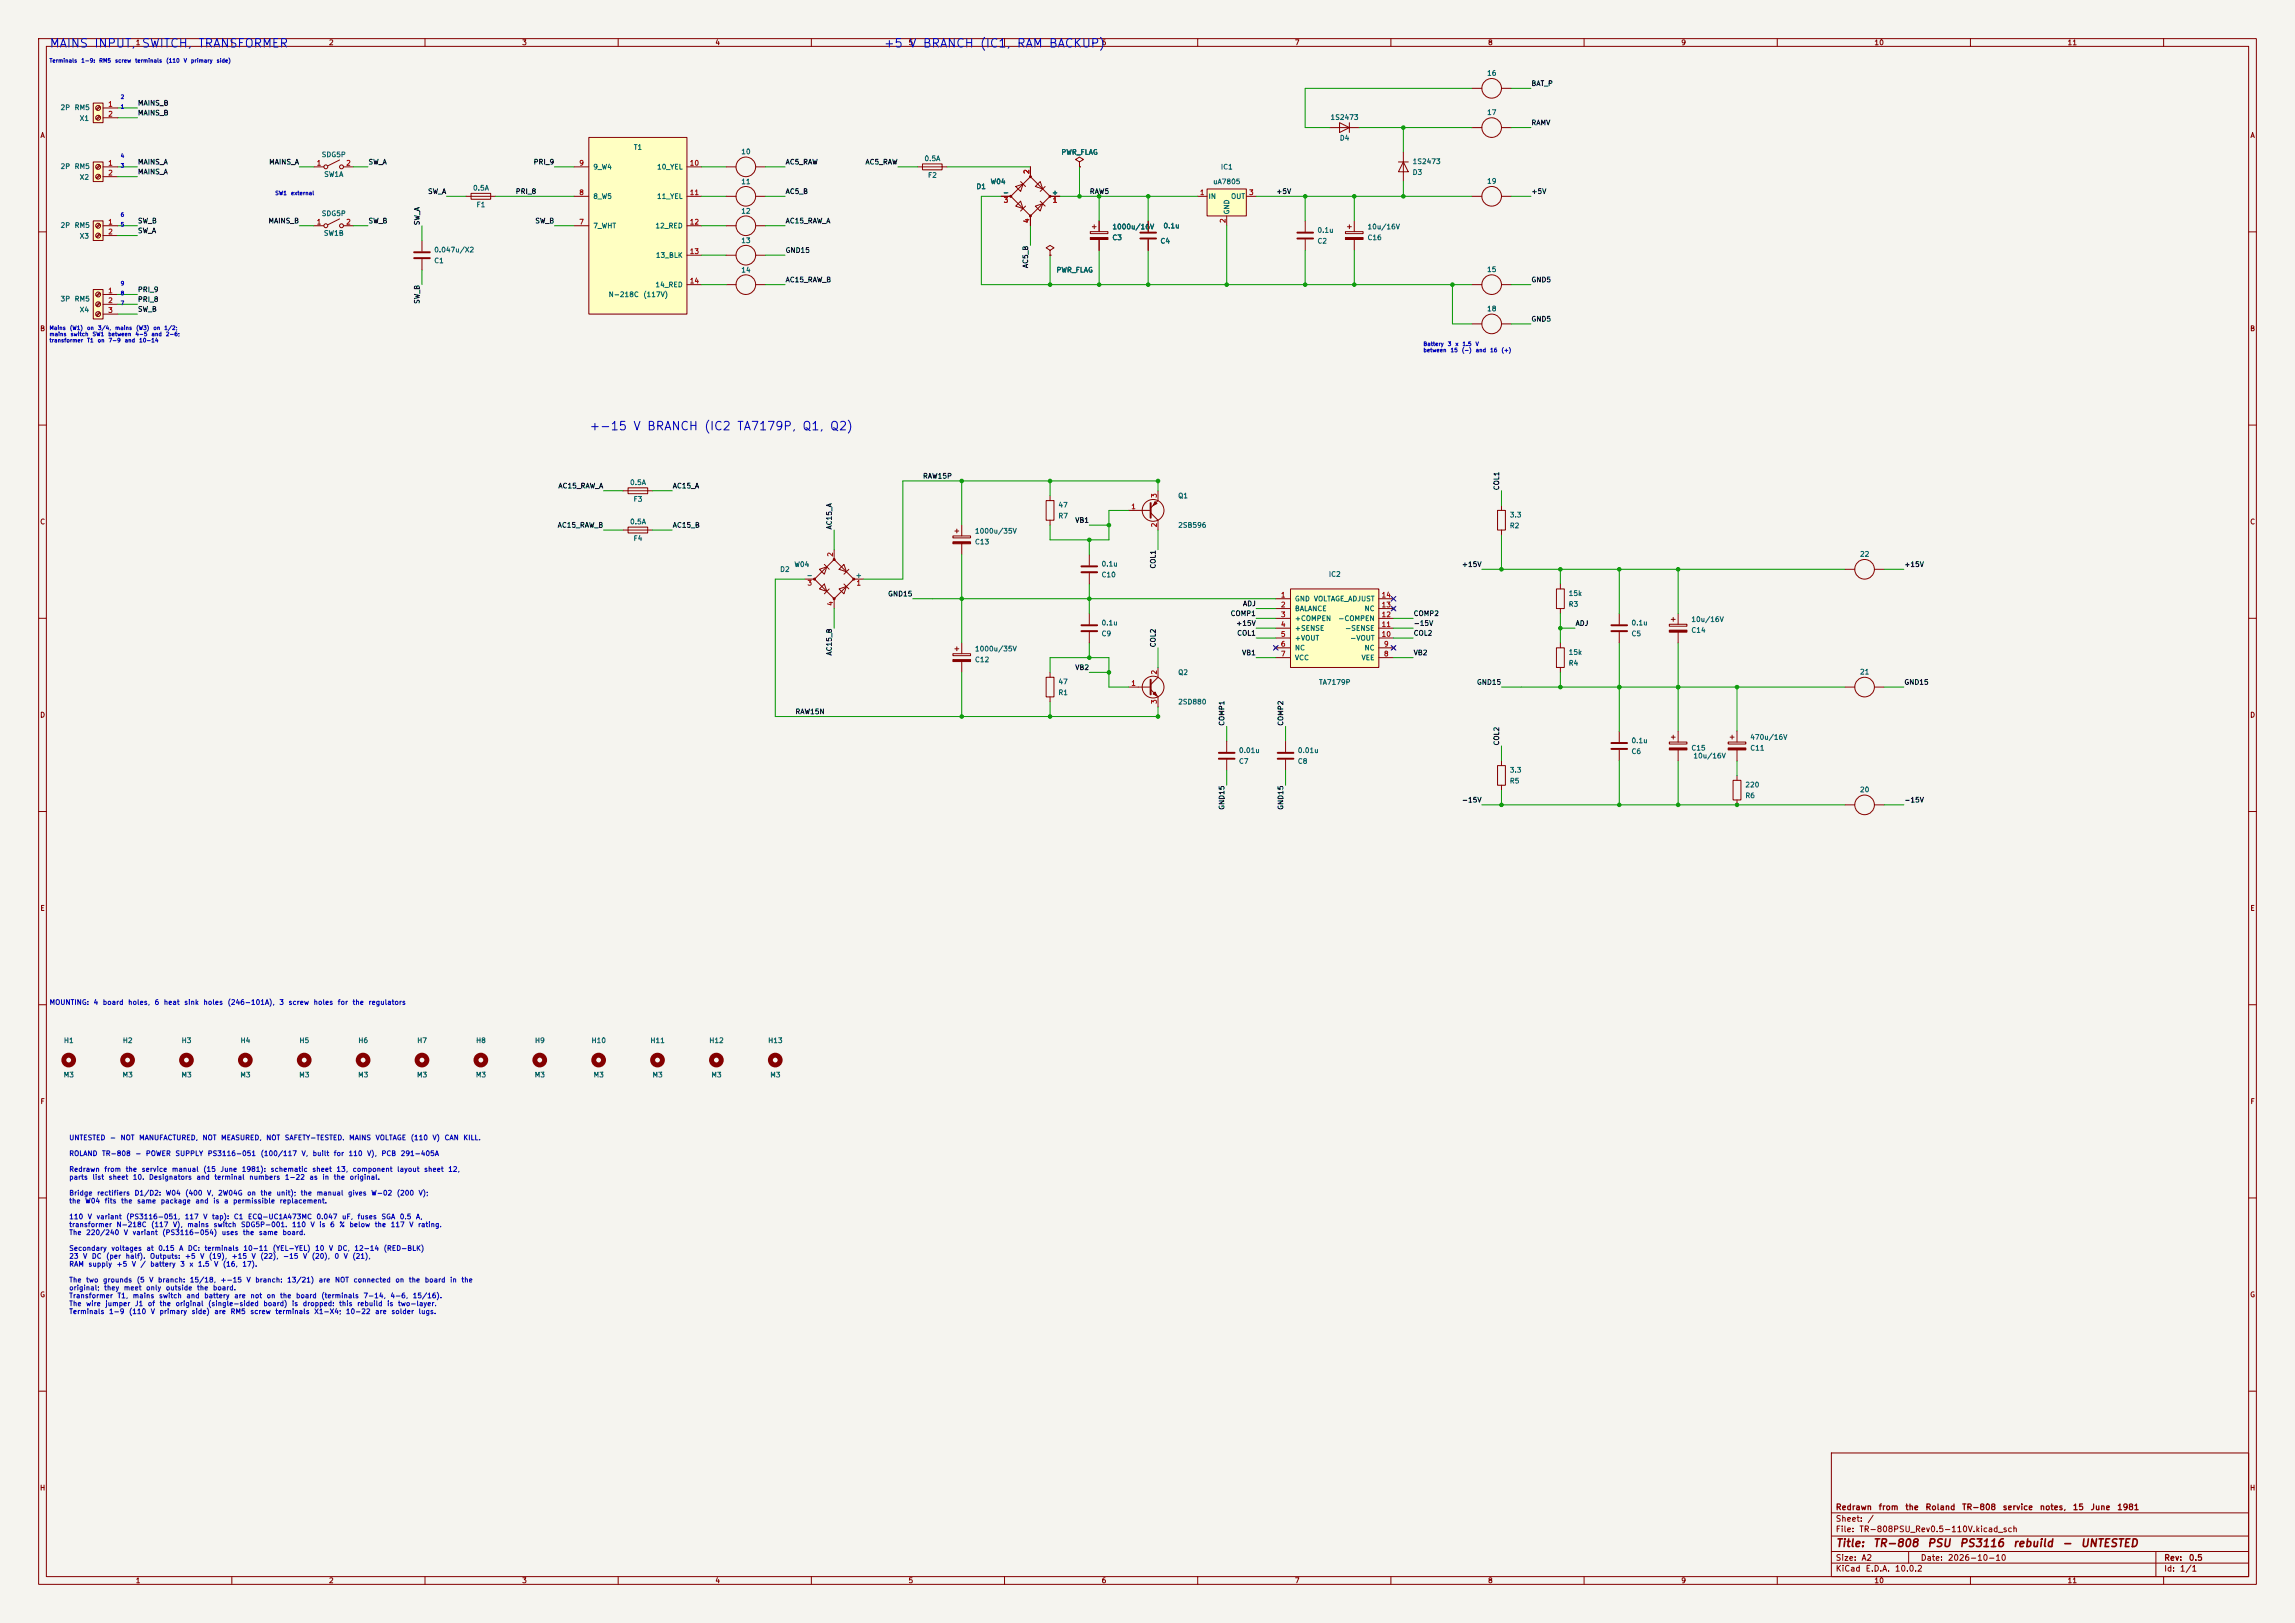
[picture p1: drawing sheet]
<svg xmlns="http://www.w3.org/2000/svg" width="594mm" height="420mm" viewBox="0 0 594 420" stroke-linecap="round" stroke-linejoin="round" font-family="sans-serif">
<defs><g id="words">
<g font-size="2.2" fill="#0000c2">
<text x="12.7" y="12.8">MAINS INPUT, SWITCH, TRANSFORMER</text>
<text x="228.6" y="12.8">+5 V BRANCH (IC1, RAM BACKUP)</text>
<text x="152.4" y="111.9">+-15 V BRANCH (IC2 TA7179P, Q1, Q2)</text>
</g>
<g font-size="2" fill="#840000">
<text x="475" y="400.8">Title:</text>
<text x="484.7" y="400.8">TR-808</text>
<text x="498.7" y="400.8">PSU</text>
<text x="507" y="400.8">PS3116</text>
<text x="520.9" y="400.8">rebuild</text>
<text x="533.6" y="400.8">-</text>
<text x="538.4" y="400.8">UNTESTED</text>
</g>
<g font-size="1.5" fill="#840000">
<text x="475" y="394.1">Sheet:</text>
<text x="475" y="391.1">Redrawn</text>
<text x="483.2" y="394.1">/</text>
<text x="486.1" y="391.1">from</text>
<text x="493" y="391.1">the</text>
<text x="498.2" y="391.1">Roland</text>
<text x="507.7" y="391.1">TR-808</text>
<text x="518.2" y="391.1">service</text>
<text x="527.8" y="391.1">notes,</text>
<text x="536.3" y="391.1">15</text>
<text x="540.9" y="391.1">June</text>
<text x="547.8" y="391.1">1981</text>
<text x="475" y="396.8">File:</text>
<text x="481.1" y="396.8">TR-808PSU_Rev0.5-110V.kicad_sch</text>
<text x="475" y="407">KiCad</text>
<text x="475" y="404.2">Size:</text>
<text x="481.7" y="404.2">A2</text>
<text x="482.7" y="407">E.D.A.</text>
<text x="490.3" y="407">10.0.2</text>
<text x="497" y="404.2">Date:</text>
<text x="504" y="404.2">2026-10-10</text>
<text x="560" y="404.2">Rev:</text>
<text x="560" y="407">Id:</text>
<text x="564.1" y="407">1/1</text>
<text x="566.4" y="404.2">0.5</text>
</g>
<g font-size="1.3" fill="#840000">
<text x="35" y="12">1</text>
<text x="85" y="12">2</text>
<text x="135" y="12">3</text>
<text x="185" y="12">4</text>
<text x="235" y="12">5</text>
<text x="285" y="12">6</text>
<text x="335" y="12">7</text>
<text x="385" y="12">8</text>
<text x="435" y="12">9</text>
<text x="485" y="12">10</text>
<text x="535" y="12">11</text>
<text x="10.3" y="36">A</text>
<text x="582.3" y="36">A</text>
<text x="10.3" y="86">B</text>
<text x="582.3" y="86">B</text>
<text x="10.3" y="136">C</text>
<text x="582.3" y="136">C</text>
<text x="10.3" y="186">D</text>
<text x="582.3" y="186">D</text>
<text x="10.3" y="236">E</text>
<text x="582.3" y="236">E</text>
<text x="10.3" y="286">F</text>
<text x="582.3" y="286">F</text>
<text x="10.3" y="336">G</text>
<text x="582.3" y="336">G</text>
<text x="10.2" y="386">H</text>
<text x="582.2" y="386">H</text>
<text x="35" y="410">1</text>
<text x="85" y="410">2</text>
<text x="135" y="410">3</text>
<text x="185" y="410">4</text>
<text x="235" y="410">5</text>
<text x="285" y="410">6</text>
<text x="335" y="410">7</text>
<text x="385" y="410">8</text>
<text x="435" y="410">9</text>
<text x="485" y="410">10</text>
<text x="535" y="410">11</text>
</g>
<g font-size="1.3" fill="#006464">
<text x="384.8" y="19.9">16</text>
<text x="15.5" y="28.8">2P</text>
<text x="19.2" y="28.8">RM5</text>
<text x="20.5" y="31.6">X1</text>
<text x="344.2" y="31.3">1S2473</text>
<text x="384.8" y="30.1">17</text>
<text x="83.1" y="41">SDG5P</text>
<text x="163.9" y="39.1">T1</text>
<text x="191.7" y="40.2">10</text>
<text x="239.1" y="42">0.5A</text>
<text x="274.6" y="40.3">PWR_FLAG</text>
<text x="346.6" y="36.7">D4</text>
<text x="15.5" y="44">2P</text>
<text x="19.2" y="44">RM5</text>
<text x="20.5" y="46.8">X2</text>
<text x="83.8" y="46.1">SW1A</text>
<text x="153.4" y="44.2">9_W4</text>
<text x="169.9" y="44.2">10_YEL</text>
<text x="191.7" y="48">11</text>
<text x="240" y="46.3">F2</text>
<text x="256.3" y="48">W04</text>
<text x="313.9" y="48">uA7805</text>
<text x="315.9" y="44.2">IC1</text>
<text x="365.5" y="45.6">D3</text>
<text x="365.5" y="42.8">1S2473</text>
<text x="384.8" y="47.8">19</text>
<text x="122.3" y="49.6">0.5A</text>
<text x="123.2" y="53.9">F1</text>
<text x="153.4" y="51.8">8_W5</text>
<text x="169.9" y="51.8">11_YEL</text>
<text x="252.6" y="49.2">D1</text>
<text x="259.5" y="50.8">-</text>
<text x="272.2" y="50.8">+</text>
<text x="312.7" y="51.8">IN</text>
<text x="318.5" y="51.8">OUT</text>
<text x="15.5" y="59.3">2P</text>
<text x="19.2" y="59.3">RM5</text>
<text x="83.1" y="56.2">SDG5P</text>
<text x="153.4" y="59.4">7_WHT</text>
<text x="169.5" y="59.4">12_RED</text>
<text x="191.7" y="55.6">12</text>
<text x="287.8" y="59.6">1000u/16V</text>
<text x="301" y="59.4">0.1u</text>
<text x="318.5" y="55.6" transform="rotate(-90 318.5 55.6)">GND</text>
<text x="353.8" y="59.6">10u/16V</text>
<text x="20.5" y="62.1">X3</text>
<text x="83.7" y="61.3">SW1B</text>
<text x="112.3" y="65.6">0.047u/X2</text>
<text x="191.7" y="63.2">13</text>
<text x="287.8" y="62.4">C3</text>
<text x="300.2" y="63.3">C4</text>
<text x="340.9" y="63.3">C2</text>
<text x="340.9" y="60.5">0.1u</text>
<text x="353.8" y="62.4">C16</text>
<text x="112.3" y="68.4">C1</text>
<text x="169.6" y="67">13_BLK</text>
<text x="191.7" y="70.8">14</text>
<text x="273.3" y="70.8">PWR_FLAG</text>
<text x="384.8" y="70.7">15</text>
<text x="157.4" y="77.2">N-218C</text>
<text x="166.4" y="77.2">(117V)</text>
<text x="169.5" y="74.6">14_RED</text>
<text x="15.5" y="78.3">3P</text>
<text x="19.2" y="78.3">RM5</text>
<text x="20.5" y="81.1">X4</text>
<text x="384.8" y="80.9">18</text>
<text x="162.9" y="125.8">0.5A</text>
<text x="163.8" y="130.1">F3</text>
<text x="273.8" y="131.7">47</text>
<text x="304.8" y="129.2">Q1</text>
<text x="162.9" y="136">0.5A</text>
<text x="273.8" y="134.5">R7</text>
<text x="304.8" y="136.9">2SB596</text>
<text x="390.6" y="137">R2</text>
<text x="390.6" y="134.2">3.3</text>
<text x="163.8" y="140.3">F4</text>
<text x="252.2" y="138.4">1000u/35V</text>
<text x="252.2" y="141.2">C13</text>
<text x="201.8" y="148.3">D2</text>
<text x="205.5" y="147">W04</text>
<text x="208.7" y="149.8">-</text>
<text x="221.4" y="149.8">+</text>
<text x="285" y="149.7">C10</text>
<text x="285" y="146.9">0.1u</text>
<text x="343.8" y="149.6">IC2</text>
<text x="481.3" y="144.4">22</text>
<text x="335" y="155.9">GND VOLTAGE_ADJUST</text>
<text x="405.9" y="154.5">15k</text>
<text x="335" y="158.5">BALANCE</text>
<text x="335" y="161">+COMPEN</text>
<text x="346.3" y="161">-COMPEN</text>
<text x="353.1" y="158.5">NC</text>
<text x="405.9" y="157.3">R3</text>
<text x="437.6" y="161.2">10u/16V</text>
<text x="285" y="164.9">C9</text>
<text x="285" y="162.1">0.1u</text>
<text x="335" y="163.5">+SENSE</text>
<text x="335" y="166.1">+VOUT</text>
<text x="348" y="163.5">-SENSE</text>
<text x="349.4" y="166.1">-VOUT</text>
<text x="422.1" y="164.9">C5</text>
<text x="422.1" y="162.1">0.1u</text>
<text x="437.6" y="164">C14</text>
<text x="252.2" y="168.9">1000u/35V</text>
<text x="252.2" y="171.7">C12</text>
<text x="335" y="168.6">NC</text>
<text x="335" y="171.2">VCC</text>
<text x="352.3" y="171.2">VEE</text>
<text x="353.1" y="168.6">NC</text>
<text x="405.9" y="172.6">R4</text>
<text x="405.9" y="169.8">15k</text>
<text x="273.8" y="177.4">47</text>
<text x="304.8" y="175">Q2</text>
<text x="341.3" y="177.5">TA7179P</text>
<text x="481.3" y="174.8">21</text>
<text x="273.8" y="180.2">R1</text>
<text x="304.8" y="182.6">2SD880</text>
<text x="452.9" y="191.7">470u/16V</text>
<text x="320.5" y="198">C7</text>
<text x="320.5" y="195.2">0.01u</text>
<text x="335.8" y="198">C8</text>
<text x="335.8" y="195.2">0.01u</text>
<text x="422.1" y="195.4">C6</text>
<text x="422.1" y="192.6">0.1u</text>
<text x="437.6" y="194.5">C15</text>
<text x="438.2" y="196.6">10u/16V</text>
<text x="452.9" y="194.5">C11</text>
<text x="390.6" y="203">R5</text>
<text x="390.6" y="200.2">3.3</text>
<text x="451.6" y="206.8">R6</text>
<text x="451.6" y="204">220</text>
<text x="481.3" y="205.3">20</text>
<text x="16.4" y="270.2">H1</text>
<text x="31.6" y="270.2">H2</text>
<text x="46.9" y="270.2">H3</text>
<text x="62.1" y="270.2">H4</text>
<text x="77.4" y="270.2">H5</text>
<text x="92.6" y="270.2">H6</text>
<text x="107.8" y="270.2">H7</text>
<text x="123.1" y="270.2">H8</text>
<text x="138.3" y="270.2">H9</text>
<text x="153" y="270.2">H10</text>
<text x="168.2" y="270.2">H11</text>
<text x="183.4" y="270.2">H12</text>
<text x="198.7" y="270.2">H13</text>
<text x="16.3" y="279.1">M3</text>
<text x="31.6" y="279.1">M3</text>
<text x="46.8" y="279.1">M3</text>
<text x="62.1" y="279.1">M3</text>
<text x="77.3" y="279.1">M3</text>
<text x="92.5" y="279.1">M3</text>
<text x="107.8" y="279.1">M3</text>
<text x="123" y="279.1">M3</text>
<text x="138.3" y="279.1">M3</text>
<text x="153.5" y="279.1">M3</text>
<text x="168.7" y="279.1">M3</text>
<text x="184" y="279.1">M3</text>
<text x="199.2" y="279.1">M3</text>
</g>
<g font-size="1.3" fill="#0f0f0f">
<text x="396.2" y="22.5">BAT_P</text>
<text x="35.6" y="27.6">MAINS_B</text>
<text x="35.6" y="30.2">MAINS_B</text>
<text x="396.2" y="32.7">RAMV</text>
<text x="35.6" y="45.4">MAINS_A</text>
<text x="35.6" y="42.9">MAINS_A</text>
<text x="69.5" y="42.9">MAINS_A</text>
<text x="95.2" y="42.9">SW_A</text>
<text x="138" y="42.9">PRI_9</text>
<text x="203.2" y="42.9">AC5_RAW</text>
<text x="223.9" y="42.9">AC5_RAW</text>
<text x="110.6" y="50.5">SW_A</text>
<text x="133.3" y="50.5">PRI_8</text>
<text x="203.2" y="50.5">AC5_B</text>
<text x="281.9" y="50.5">RAW5</text>
<text x="330.2" y="50.5">+5V</text>
<text x="396.2" y="50.5">+5V</text>
<text x="35.6" y="58.1">SW_B</text>
<text x="69.3" y="58.1">MAINS_B</text>
<text x="95.2" y="58.1">SW_B</text>
<text x="108.9" y="58.4" transform="rotate(-90 108.9 58.4)">SW_A</text>
<text x="138.4" y="58.1">SW_B</text>
<text x="203.2" y="58.1">AC15_RAW_A</text>
<text x="35.6" y="60.6">SW_A</text>
<text x="203.2" y="65.7">GND15</text>
<text x="266.4" y="69.5" transform="rotate(-90 266.4 69.5)">AC5_B</text>
<text x="35.6" y="75.9">PRI_9</text>
<text x="203.2" y="73.3">AC15_RAW_B</text>
<text x="396.2" y="73.3">GND5</text>
<text x="35.6" y="81">SW_B</text>
<text x="35.6" y="78.4">PRI_8</text>
<text x="108.9" y="78.8" transform="rotate(-90 108.9 78.8)">SW_B</text>
<text x="396.2" y="83.5">GND5</text>
<text x="238.8" y="124.1">RAW15P</text>
<text x="144.4" y="126.7">AC15_RAW_A</text>
<text x="174" y="126.7">AC15_A</text>
<text x="388.3" y="127" transform="rotate(-90 388.3 127)">COL1</text>
<text x="144.2" y="136.8">AC15_RAW_B</text>
<text x="174" y="136.8">AC15_B</text>
<text x="215.6" y="137.2" transform="rotate(-90 215.6 137.2)">AC15_A</text>
<text x="278.2" y="135.6">VB1</text>
<text x="299.4" y="147.3" transform="rotate(-90 299.4 147.3)">COL1</text>
<text x="378.3" y="147">+15V</text>
<text x="492.8" y="147">+15V</text>
<text x="229.7" y="154.6">GND15</text>
<text x="318.4" y="159.7">COMP1</text>
<text x="321.6" y="157.2">ADJ</text>
<text x="365.8" y="159.7">COMP2</text>
<text x="299.4" y="167.6" transform="rotate(-90 299.4 167.6)">COL2</text>
<text x="319.8" y="162.2">+15V</text>
<text x="320.1" y="164.8">COL1</text>
<text x="365.8" y="164.8">COL2</text>
<text x="365.8" y="162.2">-15V</text>
<text x="407.7" y="162.2">ADJ</text>
<text x="215.6" y="169.8" transform="rotate(-90 215.6 169.8)">AC15_B</text>
<text x="278.2" y="173.7">VB2</text>
<text x="321.3" y="169.9">VB1</text>
<text x="365.8" y="169.9">VB2</text>
<text x="382.1" y="177.5">GND15</text>
<text x="492.8" y="177.5">GND15</text>
<text x="205.7" y="185.1">RAW15N</text>
<text x="317.2" y="188" transform="rotate(-90 317.2 188)">COMP1</text>
<text x="332.4" y="188" transform="rotate(-90 332.4 188)">COMP2</text>
<text x="388.3" y="193" transform="rotate(-90 388.3 193)">COL2</text>
<text x="317.2" y="209.7" transform="rotate(-90 317.2 209.7)">GND15</text>
<text x="332.4" y="209.7" transform="rotate(-90 332.4 209.7)">GND15</text>
<text x="378.3" y="208">-15V</text>
<text x="492.8" y="208">-15V</text>
</g>
<g font-size="1.3" fill="#a90000">
<text x="27.9" y="27.9">1</text>
<text x="27.9" y="30.5">2</text>
<text x="27.9" y="43.2">1</text>
<text x="27.9" y="45.7">2</text>
<text x="81.8" y="43.2">1</text>
<text x="89.5" y="43.2">2</text>
<text x="149.8" y="43.2">9</text>
<text x="178.4" y="43.2">10</text>
<text x="266.7" y="45.2" transform="rotate(-90 266.7 45.2)">2</text>
<text x="149.8" y="50.8">8</text>
<text x="178.4" y="50.8">11</text>
<text x="259.6" y="52.8">3</text>
<text x="272.3" y="52.8">1</text>
<text x="310.4" y="50.8">1</text>
<text x="323.1" y="50.8">3</text>
<text x="27.9" y="58.4">1</text>
<text x="81.8" y="58.4">1</text>
<text x="89.5" y="58.4">2</text>
<text x="149.8" y="58.4">7</text>
<text x="178.4" y="58.4">12</text>
<text x="266.7" y="57.9" transform="rotate(-90 266.7 57.9)">4</text>
<text x="317.5" y="57.9" transform="rotate(-90 317.5 57.9)">2</text>
<text x="27.9" y="60.9">2</text>
<text x="178.4" y="66">13</text>
<text x="27.9" y="76.2">1</text>
<text x="178.4" y="73.6">14</text>
<text x="27.9" y="78.7">2</text>
<text x="27.9" y="81.3">3</text>
<text x="299.7" y="129" transform="rotate(-90 299.7 129)">3</text>
<text x="292.7" y="132.1">1</text>
<text x="299.7" y="136.6" transform="rotate(-90 299.7 136.6)">2</text>
<text x="215.9" y="144.2" transform="rotate(-90 215.9 144.2)">2</text>
<text x="208.8" y="151.8">3</text>
<text x="221.5" y="151.8">1</text>
<text x="331.4" y="154.9">1</text>
<text x="357.5" y="154.9">14</text>
<text x="215.9" y="156.9" transform="rotate(-90 215.9 156.9)">4</text>
<text x="331.4" y="157.5">2</text>
<text x="331.4" y="160">3</text>
<text x="357.5" y="160">12</text>
<text x="357.5" y="157.5">13</text>
<text x="331.4" y="162.5">4</text>
<text x="331.4" y="165.1">5</text>
<text x="331.4" y="167.6">6</text>
<text x="357.5" y="165.1">10</text>
<text x="357.5" y="162.5">11</text>
<text x="358.1" y="167.6">9</text>
<text x="331.4" y="170.2">7</text>
<text x="358.1" y="170.2">8</text>
<text x="292.7" y="177.8">1</text>
<text x="299.7" y="174.7" transform="rotate(-90 299.7 174.7)">2</text>
<text x="299.7" y="182.3" transform="rotate(-90 299.7 182.3)">3</text>
</g>
<g font-size="1.3" fill="#0000c2">
<text x="12.7" y="260.3">MOUNTING:</text>
<text x="24.1" y="260.3">4</text>
<text x="26.5" y="260.3">board</text>
<text x="33" y="260.3">holes,</text>
<text x="39.9" y="260.3">6</text>
<text x="42.3" y="260.3">heat</text>
<text x="47.5" y="260.3">sink</text>
<text x="52.5" y="260.3">holes</text>
<text x="58.8" y="260.3">(246-101A),</text>
<text x="72.2" y="260.3">3</text>
<text x="74.5" y="260.3">screw</text>
<text x="81" y="260.3">holes</text>
<text x="87.3" y="260.3">for</text>
<text x="91.1" y="260.3">the</text>
<text x="95.3" y="260.3">regulators</text>
<text x="17.8" y="295.4">UNTESTED</text>
<text x="17.8" y="299.4">ROLAND</text>
<text x="26.3" y="299.4">TR-808</text>
<text x="28.3" y="295.4">-</text>
<text x="31.1" y="295.4">NOT</text>
<text x="34.9" y="299.4">-</text>
<text x="35.9" y="295.4">MANUFACTURED,</text>
<text x="37.6" y="299.4">POWER</text>
<text x="45.3" y="299.4">SUPPLY</text>
<text x="52.3" y="295.4">NOT</text>
<text x="53.6" y="299.4">PS3116-051</text>
<text x="57.1" y="295.4">MEASURED,</text>
<text x="67.3" y="299.4">(100/117</text>
<text x="68.8" y="295.4">NOT</text>
<text x="73.6" y="295.4">SAFETY-TESTED.</text>
<text x="77.9" y="299.4">V,</text>
<text x="80.8" y="299.4">built</text>
<text x="86.3" y="299.4">for</text>
<text x="90.1" y="299.4">110</text>
<text x="90.2" y="295.4">MAINS</text>
<text x="94.9" y="299.4">V),</text>
<text x="97.1" y="295.4">VOLTAGE</text>
<text x="98.6" y="299.4">PCB</text>
<text x="103.6" y="299.4">291-405A</text>
<text x="106.2" y="295.4">(110</text>
<text x="111.8" y="295.4">V)</text>
<text x="114.9" y="295.4">CAN</text>
<text x="119.8" y="295.4">KILL.</text>
<text x="17.8" y="303.5">Redrawn</text>
<text x="17.8" y="305.6">parts</text>
<text x="23.8" y="305.6">list</text>
<text x="26.9" y="303.5">from</text>
<text x="28" y="305.6">sheet</text>
<text x="32.4" y="303.5">the</text>
<text x="34.2" y="305.6">10.</text>
<text x="36.5" y="303.5">service</text>
<text x="38.4" y="305.6">Designators</text>
<text x="44.4" y="303.5">manual</text>
<text x="50.7" y="305.6">and</text>
<text x="52.5" y="303.5">(15</text>
<text x="55.3" y="305.6">terminal</text>
<text x="56.9" y="303.5">June</text>
<text x="62.4" y="303.5">1981):</text>
<text x="64.4" y="305.6">numbers</text>
<text x="69.9" y="303.5">schematic</text>
<text x="73.6" y="305.6">1-22</text>
<text x="80" y="305.6">as</text>
<text x="80.7" y="303.5">sheet</text>
<text x="83.3" y="305.6">in</text>
<text x="86.2" y="305.6">the</text>
<text x="86.9" y="303.5">13,</text>
<text x="90.4" y="305.6">original.</text>
<text x="91.1" y="303.5">component</text>
<text x="102.6" y="303.5">layout</text>
<text x="109.6" y="303.5">sheet</text>
<text x="115.9" y="303.5">12,</text>
<text x="17.8" y="309.7">Bridge</text>
<text x="17.8" y="311.7">the</text>
<text x="21.9" y="311.7">W04</text>
<text x="25" y="309.7">rectifiers</text>
<text x="27" y="311.7">fits</text>
<text x="31.2" y="311.7">the</text>
<text x="34.7" y="309.7">D1/D2:</text>
<text x="35.3" y="311.7">same</text>
<text x="41.5" y="311.7">package</text>
<text x="42.8" y="309.7">W04</text>
<text x="47.8" y="309.7">(400</text>
<text x="50.4" y="311.7">and</text>
<text x="53.4" y="309.7">V,</text>
<text x="55.1" y="311.7">is</text>
<text x="56.3" y="309.7">2W04G</text>
<text x="57.9" y="311.7">a</text>
<text x="60.2" y="311.7">permissible</text>
<text x="63.8" y="309.7">on</text>
<text x="67.3" y="309.7">the</text>
<text x="71.4" y="309.7">unit);</text>
<text x="72.2" y="311.7">replacement.</text>
<text x="77.7" y="309.7">the</text>
<text x="81.8" y="309.7">manual</text>
<text x="89.9" y="309.7">gives</text>
<text x="96" y="309.7">W-02</text>
<text x="102.6" y="309.7">(200</text>
<text x="108.2" y="309.7">V);</text>
<text x="17.8" y="315.8">110</text>
<text x="17.8" y="317.8">transformer</text>
<text x="22.6" y="315.8">V</text>
<text x="24.8" y="315.8">variant</text>
<text x="30" y="317.8">N-218C</text>
<text x="32.5" y="315.8">(PS3116-051,</text>
<text x="39" y="317.8">(117</text>
<text x="44.6" y="317.8">V),</text>
<text x="47.7" y="315.8">117</text>
<text x="48.3" y="317.8">mains</text>
<text x="52.5" y="315.8">V</text>
<text x="54.7" y="315.8">tap):</text>
<text x="55.1" y="317.8">switch</text>
<text x="60.4" y="315.8">C1</text>
<text x="62.2" y="317.8">SDG5P-001.</text>
<text x="64" y="315.8">ECQ-UC1A473MC</text>
<text x="75.4" y="317.8">110</text>
<text x="80.2" y="317.8">V</text>
<text x="81.8" y="315.8">0.047</text>
<text x="82.5" y="317.8">is</text>
<text x="85.3" y="317.8">6</text>
<text x="87.7" y="317.8">%</text>
<text x="88.4" y="315.8">uF,</text>
<text x="90.3" y="317.8">below</text>
<text x="92.4" y="315.8">fuses</text>
<text x="96.9" y="317.8">the</text>
<text x="98.6" y="315.8">SGA</text>
<text x="101" y="317.8">117</text>
<text x="103.3" y="315.8">0.5</text>
<text x="105.8" y="317.8">V</text>
<text x="107.5" y="315.8">A,</text>
<text x="108.1" y="317.8">rating.</text>
<text x="17.8" y="319.9">The</text>
<text x="17.8" y="324">Secondary</text>
<text x="22.2" y="319.9">220/240</text>
<text x="28.7" y="324">voltages</text>
<text x="31.9" y="319.9">V</text>
<text x="34.2" y="319.9">variant</text>
<text x="37.8" y="324">at</text>
<text x="40.8" y="324">0.15</text>
<text x="41.9" y="319.9">(PS3116-054)</text>
<text x="46.2" y="324">A</text>
<text x="48.5" y="324">DC:</text>
<text x="52.8" y="324">terminals</text>
<text x="57.3" y="319.9">uses</text>
<text x="62.7" y="319.9">the</text>
<text x="62.9" y="324">10-11</text>
<text x="66.9" y="319.9">same</text>
<text x="70.4" y="324">(YEL-YEL)</text>
<text x="73" y="319.9">board.</text>
<text x="81.4" y="324">10</text>
<text x="85" y="324">V</text>
<text x="87.3" y="324">DC,</text>
<text x="91.6" y="324">12-14</text>
<text x="99.2" y="324">(RED-BLK)</text>
<text x="17.8" y="326">23</text>
<text x="17.8" y="328.1">RAM</text>
<text x="21.4" y="326">V</text>
<text x="22.8" y="328.1">supply</text>
<text x="23.6" y="326">DC</text>
<text x="27.3" y="326">(per</text>
<text x="30" y="328.1">+5</text>
<text x="32.4" y="326">half).</text>
<text x="34" y="328.1">V</text>
<text x="36.3" y="328.1">/</text>
<text x="38.7" y="326">Outputs:</text>
<text x="38.8" y="328.1">battery</text>
<text x="46.5" y="328.1">3</text>
<text x="47.7" y="326">+5</text>
<text x="48.9" y="328.1">x</text>
<text x="51.1" y="328.1">1.5</text>
<text x="51.7" y="326">V</text>
<text x="53.9" y="326">(19),</text>
<text x="55.3" y="328.1">V</text>
<text x="57.5" y="328.1">(16,</text>
<text x="59.8" y="326">+15</text>
<text x="62.6" y="328.1">17).</text>
<text x="65" y="326">V</text>
<text x="67.2" y="326">(22),</text>
<text x="73.1" y="326">-15</text>
<text x="78.3" y="326">V</text>
<text x="80.6" y="326">(20),</text>
<text x="86.4" y="326">0</text>
<text x="88.8" y="326">V</text>
<text x="91.1" y="326">(21),</text>
<text x="17.8" y="332.2">The</text>
<text x="17.8" y="334.2">original;</text>
<text x="22.2" y="332.2">two</text>
<text x="26.5" y="332.2">grounds</text>
<text x="26.8" y="334.2">they</text>
<text x="31.9" y="334.2">meet</text>
<text x="35.3" y="332.2">(5</text>
<text x="37.7" y="334.2">only</text>
<text x="38.5" y="332.2">V</text>
<text x="40.7" y="332.2">branch:</text>
<text x="42.8" y="334.2">outside</text>
<text x="49" y="332.2">15/18,</text>
<text x="50.8" y="334.2">the</text>
<text x="55" y="334.2">board.</text>
<text x="56.9" y="332.2">+-15</text>
<text x="63.7" y="332.2">V</text>
<text x="65.9" y="332.2">branch:</text>
<text x="74.2" y="332.2">13/21)</text>
<text x="82.4" y="332.2">are</text>
<text x="86.6" y="332.2">NOT</text>
<text x="91.4" y="332.2">connected</text>
<text x="102.2" y="332.2">on</text>
<text x="105.7" y="332.2">the</text>
<text x="109.8" y="332.2">board</text>
<text x="116.4" y="332.2">in</text>
<text x="119.3" y="332.2">the</text>
<text x="17.8" y="336.2">Transformer</text>
<text x="17.8" y="338.3">The</text>
<text x="17.8" y="340.3">Terminals</text>
<text x="22.2" y="338.3">wire</text>
<text x="27.1" y="338.3">jumper</text>
<text x="28.1" y="340.3">1-9</text>
<text x="30.3" y="336.2">T1,</text>
<text x="33.2" y="340.3">(110</text>
<text x="34.2" y="336.2">mains</text>
<text x="34.8" y="338.3">J1</text>
<text x="38.1" y="338.3">of</text>
<text x="38.9" y="340.3">V</text>
<text x="41" y="336.2">switch</text>
<text x="41.2" y="340.3">primary</text>
<text x="41.2" y="338.3">the</text>
<text x="45.3" y="338.3">original</text>
<text x="48.1" y="336.2">and</text>
<text x="49.5" y="340.3">side)</text>
<text x="52.7" y="336.2">battery</text>
<text x="53.7" y="338.3">(single-sided</text>
<text x="55.3" y="340.3">are</text>
<text x="59.5" y="340.3">RM5</text>
<text x="60.5" y="336.2">are</text>
<text x="64.6" y="340.3">screw</text>
<text x="64.7" y="336.2">not</text>
<text x="68" y="338.3">board)</text>
<text x="68.9" y="336.2">on</text>
<text x="71.1" y="340.3">terminals</text>
<text x="72.3" y="336.2">the</text>
<text x="75.4" y="338.3">is</text>
<text x="76.5" y="336.2">board</text>
<text x="78.2" y="338.3">dropped:</text>
<text x="81.2" y="340.3">X1-X4;</text>
<text x="83" y="336.2">(terminals</text>
<text x="87.6" y="338.3">this</text>
<text x="89.4" y="340.3">10-22</text>
<text x="92.3" y="338.3">rebuild</text>
<text x="93.9" y="336.2">7-14,</text>
<text x="97" y="340.3">are</text>
<text x="100.1" y="338.3">is</text>
<text x="100.9" y="336.2">4-6,</text>
<text x="101.2" y="340.3">solder</text>
<text x="102.9" y="338.3">two-layer.</text>
<text x="106.7" y="336.2">15/16).</text>
<text x="108.2" y="340.3">lugs.</text>
</g>
<g font-size="1" fill="#0000c2">
<text x="12.7" y="16.4">Terminals</text>
<text x="20.9" y="16.4">1-9:</text>
<text x="25.5" y="16.4">RM5</text>
<text x="29.7" y="16.4">screw</text>
<text x="34.9" y="16.4">terminals</text>
<text x="42.9" y="16.4">(110</text>
<text x="47.4" y="16.4">V</text>
<text x="49.3" y="16.4">primary</text>
<text x="55.9" y="16.4">side)</text>
<text x="31.1" y="28.4">1</text>
<text x="31.1" y="25.8">2</text>
<text x="31.1" y="41.1">4</text>
<text x="31.1" y="43.6">3</text>
<text x="71.1" y="50.7">SW1</text>
<text x="75.2" y="50.7">external</text>
<text x="31.1" y="58.9">5</text>
<text x="31.1" y="56.3">6</text>
<text x="31.1" y="74.1">9</text>
<text x="31.1" y="76.6">8</text>
<text x="31.1" y="79.2">7</text>
<text x="12.7" y="85.6">Mains</text>
<text x="12.7" y="87.2">mains</text>
<text x="12.7" y="88.8">transformer</text>
<text x="18" y="85.6">(W1)</text>
<text x="18.1" y="87.2">switch</text>
<text x="22.4" y="85.6">on</text>
<text x="22.4" y="88.8">T1</text>
<text x="23.8" y="87.2">SW1</text>
<text x="25.2" y="88.8">on</text>
<text x="25.2" y="85.6">3/4,</text>
<text x="27.9" y="87.2">between</text>
<text x="28" y="88.8">7-9</text>
<text x="29.7" y="85.6">mains</text>
<text x="32.2" y="88.8">and</text>
<text x="34.9" y="87.2">4-5</text>
<text x="35.1" y="85.6">(W3)</text>
<text x="35.9" y="88.8">10-14</text>
<text x="39.1" y="87.2">and</text>
<text x="39.6" y="85.6">on</text>
<text x="42.4" y="85.6">1/2;</text>
<text x="42.8" y="87.2">2-6;</text>
<text x="368.3" y="89.8">Battery</text>
<text x="374.6" y="89.8">3</text>
<text x="376.6" y="89.8">x</text>
<text x="378.4" y="89.8">1.5</text>
<text x="381.8" y="89.8">V</text>
<text x="368.3" y="91.4">between</text>
<text x="375.3" y="91.4">15</text>
<text x="378.2" y="91.4">(-)</text>
<text x="381.8" y="91.4">and</text>
<text x="385.6" y="91.4">16</text>
<text x="388.5" y="91.4">(+)</text>
</g>
</g></defs>
<path d="M0 0h594v420h-594z" fill="#f5f4ef" stroke="#f5f4ef" stroke-width=".26"/>
<g fill="none" stroke="#840000" stroke-width=".26">
<path d="M10 10h574v400h-574zM12 12h570v396h-570zM60 10v2M110 10v2M160 10v2M210 10v2M260 10v2M310 10v2M360 10v2M410 10v2M460 10v2M510 10v2"/>
<path d="M560 10v2M344.2 33h7.6M346.7 31.8l2.5 1.2-2.5 1.3zM349.2 31.8v2.5M363.2 39.4v7.6M188 43.2h2.5M195.6 43.2h2.5M348.2 59.9h4.6v.6h-4.6zM348.7 58.7h1.1M349.2 58.2v1M350.5 57.2v2.7M361.9 41.9h2.6"/>
<path d="M363.2 41.9l1.3 2.6h-2.6zM10 60h2M350.5 62v2.8M582 60h2M10 110h2M582 110h2M246.6 138.7h4.6v.5h-4.6zM247.1 137.4h1.1M247.6 136.9v1M248.9 135.9v2.8M270.8 129.5h2v5.1h-2zM271.8 128.3v1.2"/>
<path d="M271.8 134.6v1.3M292.1 132.1h5.7M297.8 132.7l1.9 1.9v2.6M299.7 127v2.5l-1.9 1.9M387.6 132.1h2v5.1h-2zM388.6 130.8v1.3M388.6 137.2v1.2M248.9 140.7v2.8M281.9 158.8v2.7M402.8 152.4h2.1v5.1h-2.1zM403.9 151.1v1.3M403.9 157.5v1.3"/>
<path d="M419.1 158.8v2.7M10 160h2M246.6 169.2h4.6v.5h-4.6zM247.1 167.9h1.1M247.6 167.4v1M248.9 166.4v2.8M248.9 171.2v2.8M270.8 175.3h2v5h-2zM271.8 174v1.3M281.9 163.6v2.8M292.1 177.8h5.7M297.8 178.4l1.9 1.9v2.6"/>
<path d="M299.7 172.7v2.6l-1.9 1.9M402.8 167.6h2.1v5.1h-2.1zM403.9 166.4v1.2M403.9 172.7v1.3M419.1 163.6v2.8M582 160h2M271.8 180.3v1.3M387.6 198.1h2v5.1h-2zM388.6 196.9v1.2M419.1 189.2v2.8M419.1 194.1v2.8M10 210h2"/>
<path d="M388.6 203.2v1.3M582 210h2M10 260h2M582 260h2M10 310h2M582 310h2M10 360h2M474 376h108v32h-108zM582 360h2M474 397.5h108M474 391.5h108M60 408v2"/>
<path d="M110 408v2M160 408v2M210 408v2M260 408v2M310 408v2M360 408v2M410 408v2M460 408v2M474 404.5h108M474 401.5h108M494 401.5v3M510 408v2"/>
<path d="M558 401.5v6.5M560 408v2"/>
<circle cx="193" cy="43.2" r="2.54"/>
<circle cx="298.4" cy="132.1" r="2.82"/>
<circle cx="298.4" cy="177.8" r="2.82"/>
</g>
<g fill="none" stroke="#840000" stroke-width="1.3">
<circle cx="170.2" cy="274.3" r="1.27"/>
<circle cx="200.7" cy="274.3" r="1.27"/>
</g>
<path d="M297.8 130.2v3.8M279.9 161.8h4.1M279.9 163.3h4.1M297.8 175.9v3.8M417.1 161.8h4M417.1 163.3h4M417.1 192.3h4M417.1 193.8h4" fill="none" stroke="#840000" stroke-width=".51"/>
<g fill="#840000" stroke="#840000" stroke-width=".26">
<path d="M299 129.8l.5 .5-1.1 .5z"/>
<path d="M246.6 140.2h4.6v.5h-4.6z"/>
<path d="M246.6 170.7h4.6v.5h-4.6z"/>
<path d="M298.4 179.6l.6-.5 .5 1z"/>
<path d="M348.2 61.5h4.6v.5h-4.6z"/>
</g>
<path d="M24.1 41.9h2.6v5.1h-2.6z" fill="#ffffc2"/>
<g fill="none" stroke="#840000" stroke-width=".26">
<path d="M24.1 41.9h2.6v5.1h-2.6zM25.8 42.7l-.9 .8M25.8 45.2l-.9 .9M25.9 42.8l-.8 .9M25.9 45.4l-.8 .8M26.7 43.2h3.8M26.7 45.7h3.8"/>
<circle cx="25.4" cy="43.2" r=".63"/>
<circle cx="25.4" cy="45.7" r=".63"/>
</g>
<path d="M24.1 57.2h2.6v5h-2.6z" fill="#ffffc2"/>
<g fill="none" stroke="#840000" stroke-width=".26">
<path d="M381 33h2.5M381 22.9h2.5M388.6 33h2.6M388.6 22.9h2.6M24.1 57.2h2.6v5h-2.6zM25.8 57.9l-.9 .9M25.9 58.1l-.8 .8M26.7 58.4h3.8M81.3 58.4h2.5M81.3 43.2h2.5M87.9 41.4l-3.1 1.5M87.9 56.6l-3.1 1.6"/>
<path d="M88.9 58.4h2.5M88.9 43.2h2.5M381 50.8h2.5M388.6 50.8h2.6M25.8 60.5l-.9 .8M25.9 60.6l-.8 .9M26.7 61h3.8M381 73.7h2.5M388.6 73.7h2.6M381 83.8h2.5M388.6 83.8h2.6M317.5 191.8v2.8"/>
<path d="M317.5 196.6v2.8M332.7 191.8v2.8M332.7 196.6v2.8"/>
<circle cx="386.1" cy="33" r="2.54"/>
<circle cx="386.1" cy="22.9" r="2.54"/>
<circle cx="25.4" cy="58.4" r=".63"/>
<circle cx="84.3" cy="43.2" r=".51"/>
<circle cx="84.3" cy="58.4" r=".51"/>
<circle cx="88.4" cy="43.2" r=".51"/>
<circle cx="88.4" cy="58.4" r=".51"/>
<circle cx="386.1" cy="50.8" r="2.54"/>
<circle cx="25.4" cy="61" r=".63"/>
<circle cx="386.1" cy="73.7" r="2.54"/>
<circle cx="386.1" cy="83.8" r="2.54"/>
</g>
<path d="M315.5 194.8h4M315.5 196.3h4M330.7 194.8h4.1M330.7 196.3h4.1" fill="none" stroke="#840000" stroke-width=".51"/>
<path d="M334 152.4h22.9v20.3h-22.9z" fill="#ffffc2"/>
<g fill="none" stroke="#840000" stroke-width=".26">
<path d="M330.2 154.9h3.8M330.2 157.5h3.8M334 152.4h22.9v20.3h-22.9zM356.9 154.9h3.8M356.9 157.5h3.8M360.3 157.1l.8 .8M361.1 157.1l-.8 .8M433.1 159.8v1M434.3 158.8v2.7M477.5 147.3h2.6M485.1 147.3h2.6M329.8 167.3l.8 .7"/>
<path d="M330.2 160h3.8M330.2 162.6h3.8M330.2 165.1h3.8M330.2 167.6h3.8M330.2 170.2h3.8M330.6 167.3l-.8 .7M356.9 160h3.8M356.9 162.6h3.8M356.9 165.1h3.8M356.9 167.6h3.8M356.9 170.2h3.8M360.3 167.3l.8 .7"/>
<path d="M361.1 167.3l-.8 .7M432.1 161.5h4.5v.6h-4.5zM432.6 160.3h1M434.3 163.6v2.8M477.5 177.8h2.6M485.1 177.8h2.6M447.3 192h4.6v.5h-4.6zM447.8 190.8h1M448.3 190.2v1.1M449.6 189.2v2.8M449.6 194.1v2.8M477.5 208.3h2.6"/>
<path d="M485.1 208.3h2.6"/>
<circle cx="482.6" cy="147.3" r="2.54"/>
<circle cx="482.6" cy="177.8" r="2.54"/>
<circle cx="482.6" cy="208.3" r="2.54"/>
</g>
<g fill="#840000" stroke="#840000" stroke-width=".26">
<path d="M432.1 163.1h4.5v.5h-4.5z"/>
<path d="M447.3 193.5h4.6v.6h-4.6z"/>
</g>
<path d="M24.1 26.7h2.6v5.1h-2.6z" fill="#ffffc2"/>
<g fill="none" stroke="#840000" stroke-width=".26">
<path d="M24.1 26.7h2.6v5.1h-2.6zM25.8 27.4l-.9 .9M25.8 30l-.9 .8M25.9 27.6l-.8 .8M25.9 30.1l-.8 .9M26.7 27.9h3.8M26.7 30.5h3.8M271.8 64.8l1-.7-1-.6-1 .6 1 .7v1.2M271.8 66h.1M432.1 192h4.5v.5h-4.5zM432.6 190.8h1M433.1 190.2v1.1"/>
<path d="M434.3 189.2v2.8M434.3 194.1v2.8M448.6 201.9h2v5.1h-2zM449.6 200.7v1.2M449.6 207v1.3"/>
<circle cx="25.4" cy="27.9" r=".63"/>
<circle cx="25.4" cy="30.5" r=".63"/>
</g>
<path d="M432.1 193.5h4.5v.6h-4.5z" fill="#840000" stroke="#840000" stroke-width=".26"/>
<path d="M312.4 48.9h10.2v7h-10.2z" fill="#ffffc2"/>
<g fill="none" stroke="#840000" stroke-width=".26">
<path d="M188 58.4h2.5M195.6 58.4h2.5M237.5 43.2h7.6M238.8 42.4h5v1.5h-5zM259.1 50.8h2.5M262.9 48.3l1.9-.7-.6 1.9zM262.9 53.3l1.3-1.2 .6 1.9zM264.2 47l1.2 1.3M265.4 53.3l-1.2 1.3M266.7 45.7l5.1 5.1-5.1 5.1-5.1-5.1zM266.7 43.2v2.5M266.7 55.9v2.5"/>
<path d="M268 48.3l1.2-1.3 .7 1.9zM268 53.3l1.9-.6-.7 1.9zM269.2 52.1l1.3 1.2M270.5 48.3l-1.3 1.2M271.8 50.8h2.5M279.4 41.9l1-.6-1-.7-1 .7 1 .6v1.3M279.4 43.2h.1M282.2 59.9h4.6v.6h-4.6zM282.7 58.7h1M283.2 58.2v1M284.5 57.2v2.7M297.2 57.2v2.7"/>
<path d="M309.9 50.8h2.5M312.4 48.9h10.2v7h-10.2zM317.5 55.9v2.5M322.6 50.8h2.5M337.8 57.2v2.7M188 66h2.5M188 73.7h2.5M195.6 66h2.5M195.6 73.7h2.5M284.5 62v2.8M297.2 62v2.8M337.8 62v2.8"/>
<path d="M281.9 143.5v2.8M281.9 148.3v2.8"/>
<circle cx="193" cy="58.4" r="2.54"/>
<circle cx="193" cy="66" r="2.54"/>
<circle cx="193" cy="73.7" r="2.54"/>
</g>
<path d="M295.1 60.2h4.1M295.1 61.7h4.1M335.8 60.2h4.1M335.8 61.7h4.1M279.9 146.6h4.1M279.9 148.1h4.1" fill="none" stroke="#840000" stroke-width=".51"/>
<g fill="#840000" stroke="#840000" stroke-width=".26">
<path d="M282.2 61.5h4.6v.5h-4.6z"/>
<circle cx="261.6" cy="50.8" r=".25"/>
<circle cx="266.7" cy="45.7" r=".25"/>
<circle cx="266.7" cy="55.9" r=".25"/>
<circle cx="271.8" cy="50.8" r=".25"/>
</g>
<g fill="none" stroke="#840000" stroke-width="1.3">
<circle cx="17.8" cy="274.3" r="1.27"/>
<circle cx="33" cy="274.3" r="1.27"/>
<circle cx="48.3" cy="274.3" r="1.27"/>
<circle cx="63.5" cy="274.3" r="1.27"/>
<circle cx="78.7" cy="274.3" r="1.27"/>
<circle cx="94" cy="274.3" r="1.27"/>
<circle cx="109.2" cy="274.3" r="1.27"/>
<circle cx="124.5" cy="274.3" r="1.27"/>
<circle cx="139.7" cy="274.3" r="1.27"/>
<circle cx="154.9" cy="274.3" r="1.27"/>
<circle cx="185.4" cy="274.3" r="1.27"/>
</g>
<path d="M24.1 74.9h2.6v7.7h-2.6z" fill="#ffffc2"/>
<g fill="none" stroke="#840000" stroke-width=".26">
<path d="M24.1 74.9h2.6v7.7h-2.6zM25.8 75.7l-.9 .8M25.8 78.2l-.9 .9M25.9 75.9l-.8 .8M25.9 78.4l-.8 .8M26.7 76.2h3.8M26.7 78.7h3.8M25.8 80.8l-.9 .8M25.9 80.9l-.8 .9M26.7 81.3h3.8"/>
<circle cx="25.4" cy="76.2" r=".63"/>
<circle cx="25.4" cy="78.7" r=".63"/>
<circle cx="25.4" cy="81.3" r=".63"/>
</g>
<path d="M152.4 35.6h25.4v45.7h-25.4z" fill="#ffffc2"/>
<g fill="none" stroke="#840000" stroke-width=".26">
<path d="M152.4 35.6h25.4v45.7h-25.4zM120.6 50.8h7.7M121.9 50h5.1v1.6h-5.1zM148.6 58.4h3.8M148.6 50.8h3.8M148.6 43.2h3.8M177.8 58.4h3.8M177.8 50.8h3.8M177.8 43.2h3.8M188 50.8h2.5M195.6 50.8h2.5M259.1 50.8h2.5"/>
<path d="M266.7 43.2v2.5M266.7 55.9v2.5M271.8 50.8h2.5M279.4 43.2h.1M284.5 57.2v2.7M297.2 57.2v2.7M109.2 62.2v2.8M109.2 67.1v2.8M177.8 66h3.8M177.8 73.7h3.8M271.8 66h.1M284.5 62v2.8"/>
<path d="M297.2 62v2.8M161.3 137.2h7.6M161.3 127h7.6M162.6 136.4h5v1.5h-5zM162.6 126.2h5v1.6h-5zM208.3 149.9h2.5M212.1 147.3l1.9-.6-.6 1.9zM212.1 152.4l1.3-1.3 .6 1.9zM213.4 146.1l1.2 1.2M214.6 152.4l-1.2 1.3M215.9 144.8l5.1 5.1-5.1 5-5.1-5zM215.9 142.2v2.6"/>
<path d="M215.9 154.9v2.6M217.2 152.4l1.9-.6-.7 1.9zM218.4 146.1l.7 1.9-1.9-.7zM218.4 151.1l1.3 1.3M219.7 147.3l-1.3 1.3M221 149.9h2.5"/>
<circle cx="193" cy="50.8" r="2.54"/>
</g>
<g fill="#840000" stroke="#840000" stroke-width=".26">
<circle cx="210.8" cy="149.9" r=".25"/>
<circle cx="215.9" cy="144.8" r=".25"/>
<circle cx="215.9" cy="154.9" r=".25"/>
<circle cx="221" cy="149.9" r=".25"/>
</g>
<path d="M107.2 65.3h4.1M107.2 66.8h4.1" fill="none" stroke="#840000" stroke-width=".51"/>
<g fill="none" stroke="#009600" stroke-width=".26">
<path d="M30.5 27.9h5.1M30.5 30.5h5.1M351.8 33h29.2M363.2 33v6.4M381 22.9h-43.2v10.1h6.4M391.2 22.9h5M391.2 33h5M30.5 43.2h5.1M30.5 45.7h5.1M30.5 58.4h5.1M77.5 43.2h3.8M77.5 58.4h3.8"/>
<path d="M91.4 43.2h3.8M91.4 58.4h3.8M109.2 58.4v3.8M115.6 50.8h5M128.3 50.8h20.3M143.5 43.2h5.1M143.5 58.4h5.1M181.6 43.2h6.4M181.6 50.8h6.4M181.6 58.4h6.4M198.1 43.2h5.1M198.1 50.8h5.1"/>
<path d="M198.1 58.4h5.1M232.4 43.2h5.1M245.1 43.2h21.6M259.1 50.8h-5.1v22.9h127M266.7 58.4v5.1M274.3 50.8h35.6M279.4 43.2v7.6M284.5 50.8v6.4M297.2 50.8v6.4M317.5 58.4v15.3M325.1 50.8h55.9M337.8 50.8v6.4"/>
<path d="M350.5 50.8v6.4M363.2 47v3.8M391.2 50.8h5M30.5 76.2h5.1M30.5 78.7h5.1M30.5 61h5.1M109.2 69.9v3.8M181.6 73.7h6.4M181.6 66h6.4M198.1 73.7h5.1M198.1 66h5.1M271.8 66v7.7"/>
<path d="M284.5 64.8v8.9M297.2 64.8v8.9M337.8 64.8v8.9M350.5 64.8v8.9M375.9 73.7v10.1h5.1M391.2 73.7h5M30.5 81.3h5.1M391.2 83.8h5M156.2 137.2h5.1M156.2 127h5.1M168.9 137.2h5.1M168.9 127h5.1"/>
<path d="M215.9 137.2v5M248.9 124.5v11.4M271.8 124.5v3.8M281.9 139.7v3.8M281.9 135.9h5.1M292.1 132.1h-5.1v7.6h-15.2v-3.8M299.7 127v-2.5h-66v25.4h-10.2M299.7 137.2v5M388.6 127v3.8M388.6 138.4v8.9M208.3 149.9h-7.6v35.5h99v-2.5M215.9 157.5v5.1"/>
<path d="M236.2 154.9h94M248.9 143.5v22.9M281.9 151.1v7.7M325.1 157.5h5.1M383.5 147.3h94M403.9 147.3v3.8M403.9 158.8v7.6M419.1 147.3v11.5M434.3 147.3v11.5M487.7 147.3h5.1M248.9 174v11.4M271.8 174v-3.8h15.2v7.6h5.1"/>
<path d="M281.9 166.4v3.8M281.9 174h5.1M299.7 167.6v5.1M325.1 160h5.1M325.1 162.6h5.1M325.1 165.1h5.1M325.1 170.2h5.1M360.7 160h5.1M360.7 162.6h5.1M360.7 165.1h5.1M360.7 170.2h5.1M388.6 177.8h88.9"/>
<path d="M403.9 162.6h3.8M403.9 174v3.8M419.1 166.4v22.8M434.3 166.4v22.8M449.6 177.8v11.4M487.7 177.8h5.1M271.8 181.6v3.8M317.5 188v3.8M317.5 199.4v3.8M332.7 188v3.8M332.7 199.4v3.8M388.6 193v3.9"/>
<path d="M419.1 196.9v11.4M434.3 196.9v11.4M449.6 196.9v3.8M383.5 208.3h94M388.6 204.5v3.8M487.7 208.3h5.1"/>
</g>
<path d="M360.1 154.3l1.2 1.2M360.1 156.9l1.2 1.2M361.3 154.3l-1.2 1.2M361.3 156.9l-1.2 1.2M329.6 167l1.2 1.2M330.8 167l-1.2 1.2M360.1 167l1.2 1.2M361.3 167l-1.2 1.2" fill="none" stroke="#000084" stroke-width=".26"/>
<g fill="#009600" stroke="#009600" stroke-width=".26">
<circle cx="279.4" cy="50.8" r=".46"/>
<circle cx="271.8" cy="73.7" r=".46"/>
<circle cx="271.8" cy="124.5" r=".46"/>
<circle cx="284.5" cy="50.8" r=".46"/>
<circle cx="284.5" cy="73.7" r=".46"/>
<circle cx="297.2" cy="50.8" r=".46"/>
<circle cx="297.2" cy="73.7" r=".46"/>
<circle cx="287" cy="135.9" r=".46"/>
<circle cx="248.9" cy="124.5" r=".46"/>
<circle cx="248.9" cy="185.4" r=".46"/>
<circle cx="271.8" cy="185.4" r=".46"/>
<circle cx="281.9" cy="170.2" r=".46"/>
<circle cx="317.5" cy="73.7" r=".46"/>
<circle cx="337.8" cy="73.7" r=".46"/>
<circle cx="337.8" cy="50.8" r=".46"/>
<circle cx="350.5" cy="50.8" r=".46"/>
<circle cx="363.2" cy="50.8" r=".46"/>
<circle cx="350.5" cy="73.7" r=".46"/>
<circle cx="375.9" cy="73.7" r=".46"/>
<circle cx="449.6" cy="177.8" r=".46"/>
<circle cx="419.1" cy="208.3" r=".46"/>
<circle cx="434.3" cy="208.3" r=".46"/>
<circle cx="449.6" cy="208.3" r=".46"/>
<circle cx="363.2" cy="33" r=".46"/>
<circle cx="403.9" cy="147.3" r=".46"/>
<circle cx="403.9" cy="162.6" r=".46"/>
<circle cx="419.1" cy="147.3" r=".46"/>
<circle cx="434.3" cy="147.3" r=".46"/>
<circle cx="388.6" cy="208.3" r=".46"/>
<circle cx="419.1" cy="177.8" r=".46"/>
<circle cx="434.3" cy="177.8" r=".46"/>
<circle cx="403.9" cy="177.8" r=".46"/>
<circle cx="388.6" cy="147.3" r=".46"/>
<circle cx="299.7" cy="185.4" r=".46"/>
<circle cx="287" cy="174" r=".46"/>
<circle cx="248.9" cy="154.9" r=".46"/>
<circle cx="281.9" cy="154.9" r=".46"/>
<circle cx="281.9" cy="139.7" r=".46"/>
<circle cx="299.7" cy="124.5" r=".46"/>
</g>
<use href="#words"/>
</svg>
